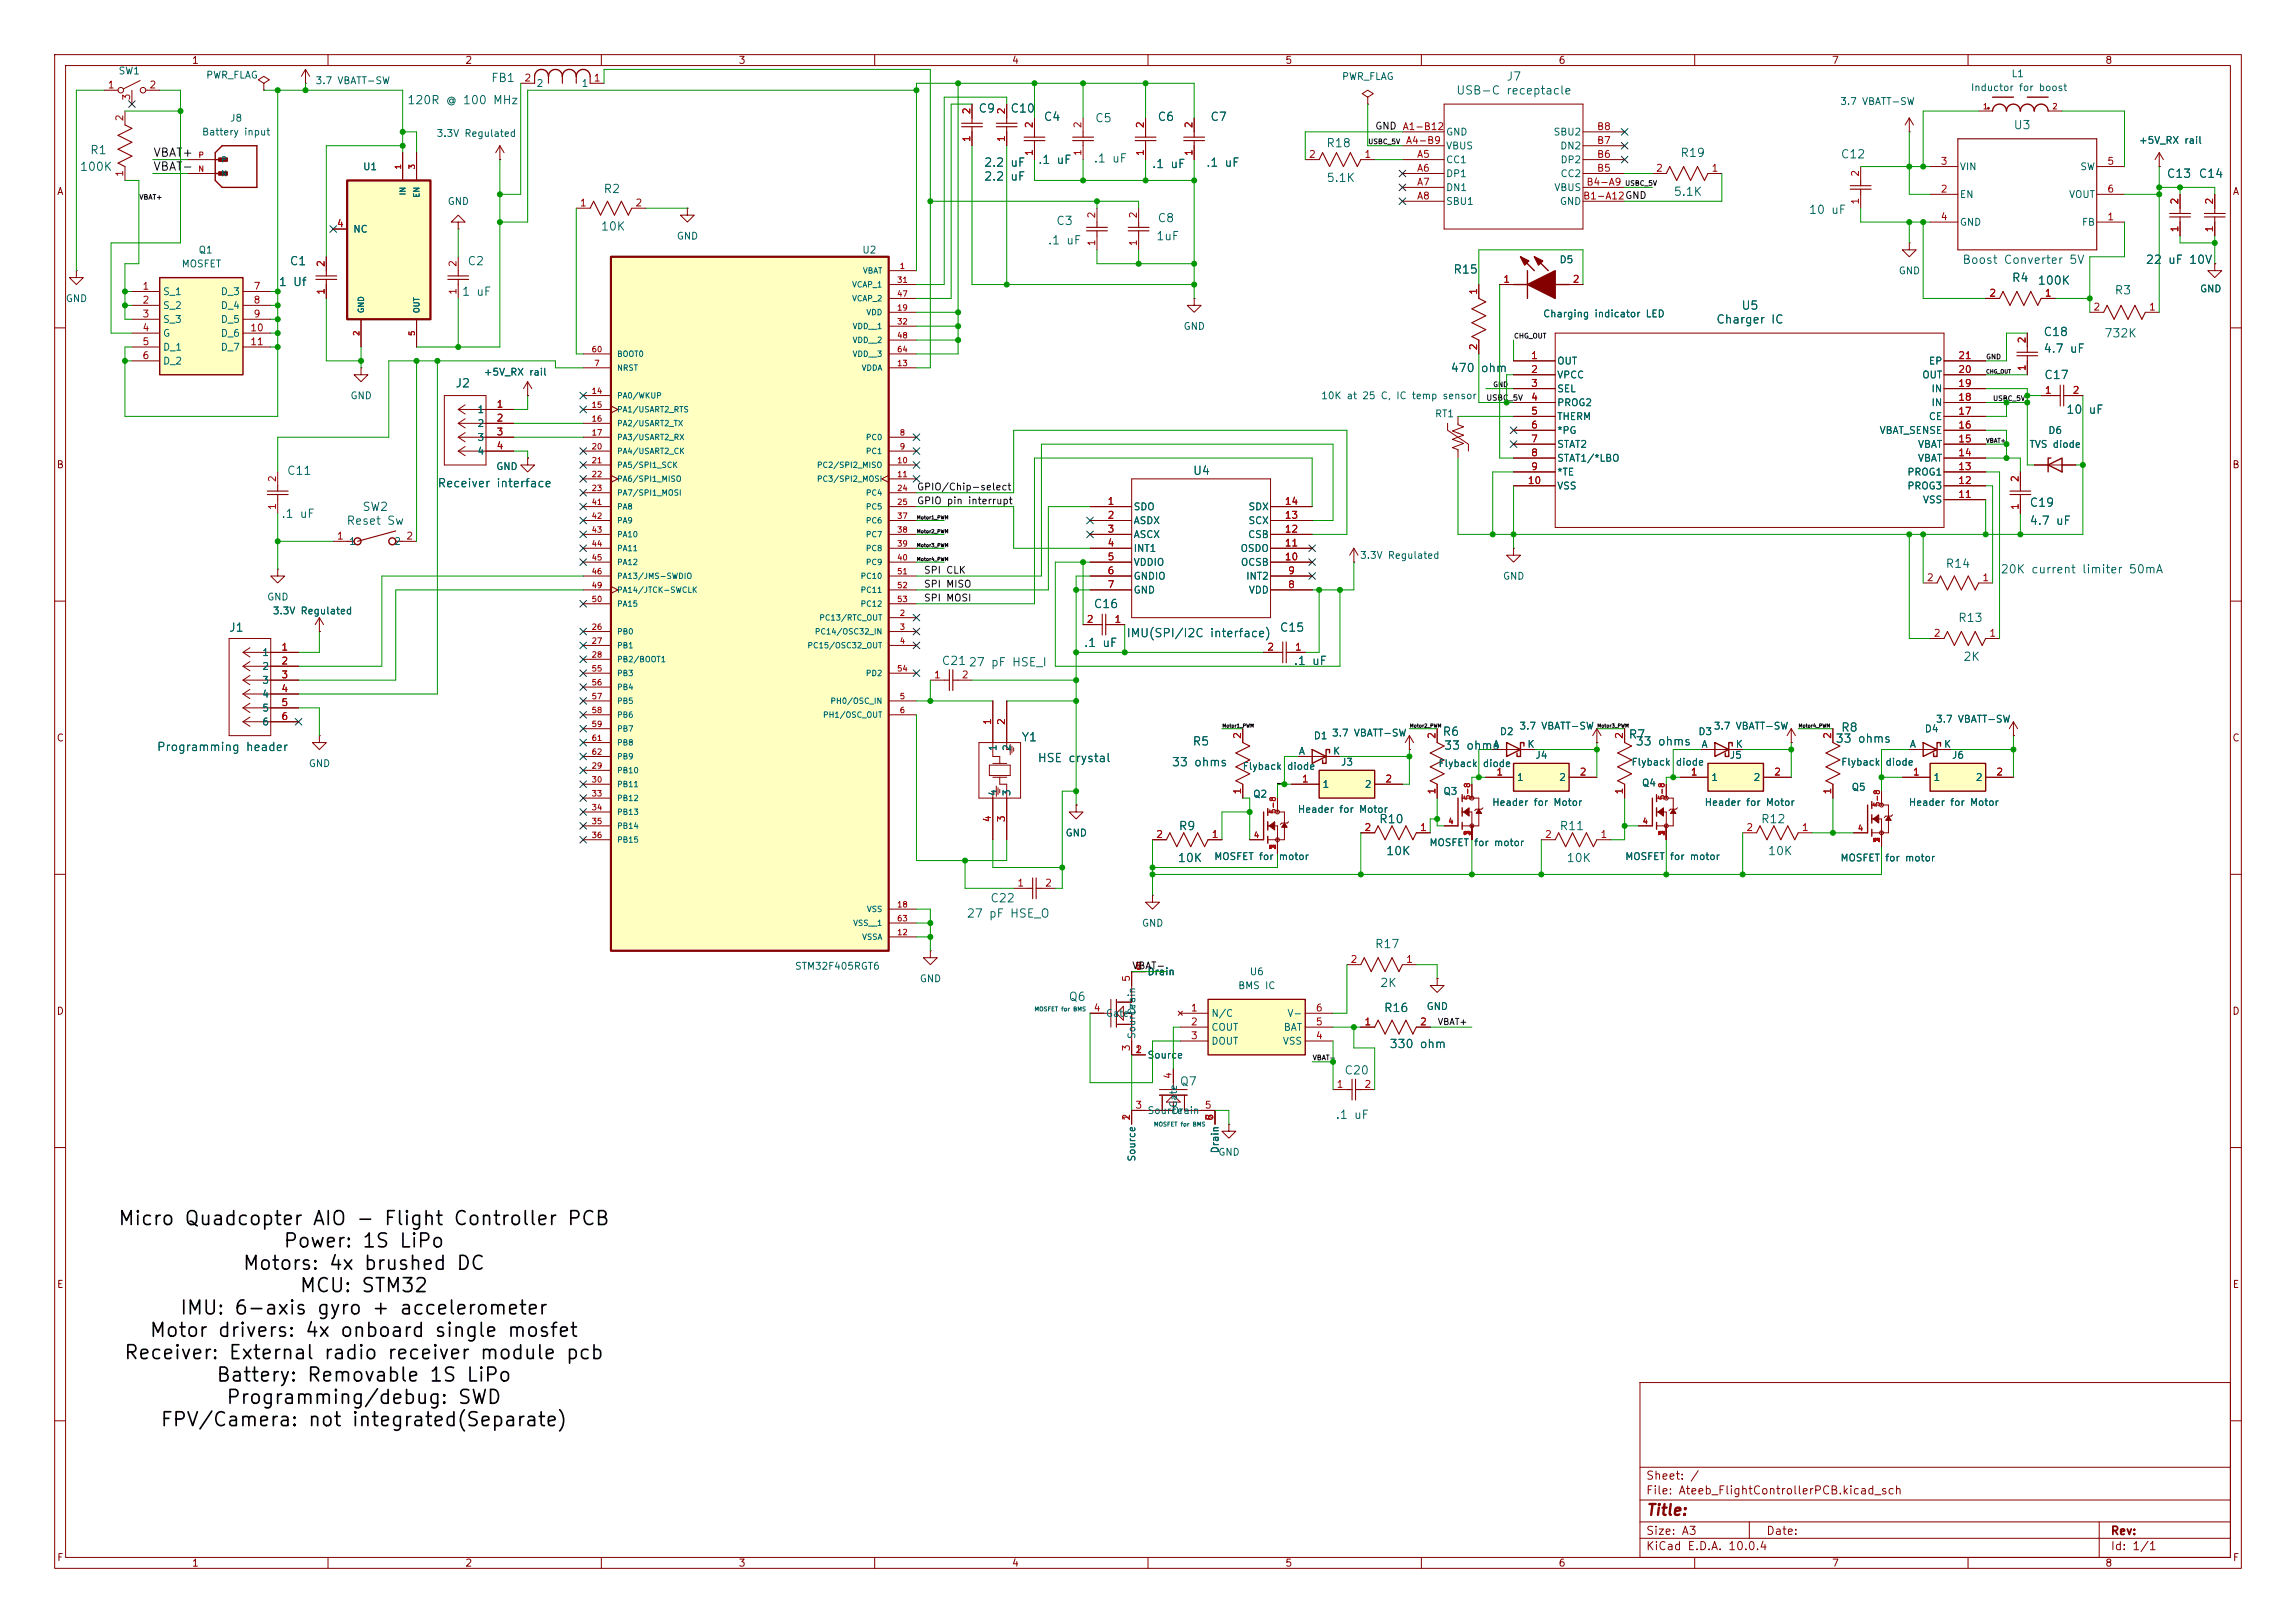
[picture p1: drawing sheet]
<svg xmlns="http://www.w3.org/2000/svg" width="420mm" height="297mm" viewBox="0 0 420 297" stroke-linecap="round" stroke-linejoin="round" font-family="sans-serif">
<defs><g id="words">
<g font-size="2.5">
<text x="21.4" y="224.8">Micro Quadcopter AIO - Flight Controller PCB</text>
<text x="44.2" y="233">Motors: 4x brushed DC</text>
<text x="51.7" y="228.9">Power: 1S LiPo</text>
<text x="54.6" y="237.1">MCU: STM32</text>
<text x="27.2" y="245.3">Motor drivers: 4x onboard single mosfet</text>
<text x="32.8" y="241.2">IMU: 6-axis gyro + accelerometer</text>
<text x="22.5" y="249.4">Receiver: External radio receiver module pcb</text>
<text x="39.4" y="253.5">Battery: Removable 1S LiPo</text>
<text x="41.2" y="257.6">Programming/debug: SWD</text>
<text x="29.2" y="261.6">FPV/Camera: not integrated(Separate)</text>
</g>
<text font-size="2" fill="#840000" x="301" y="277.8">Title:</text>
<g font-size="1.5" fill="#006464">
<text x="89.7" y="15.4">FB1</text>
<text x="266.3" y="17.7">USB-C receptacle</text>
<text x="275.5" y="15.1">J7</text>
<text x="74.4" y="19.5">120R @ 100 MHz</text>
<text x="178.9" y="21">C9</text>
<text x="184.7" y="21">C10</text>
<text x="190.8" y="22.5">C4</text>
<text x="200.2" y="22.8">C5</text>
<text x="211.6" y="22.5">C6</text>
<text x="221.3" y="22.5">C7</text>
<text x="16.4" y="28.6">R1</text>
<text x="242.5" y="27.3">R18</text>
<text x="307.3" y="29.1">R19</text>
<text x="336.6" y="29.4">C12</text>
<text x="368.2" y="24">U3</text>
<text x="14.5" y="31.6">100K</text>
<text x="110.3" y="35.7">R2</text>
<text x="179.9" y="33.4">2.2</text>
<text x="179.9" y="30.9">2.2</text>
<text x="184.7" y="33.4">uF</text>
<text x="184.7" y="30.9">uF</text>
<text x="189.8" y="30.4">.1 uF</text>
<text x="200" y="30.1">.1 uF</text>
<text x="210.6" y="31.1">.1 uF</text>
<text x="220.5" y="30.9">.1 uF</text>
<text x="242.5" y="33.7">5.1K</text>
<text x="396.2" y="32.9">C13</text>
<text x="402.1" y="32.9">C14</text>
<text x="193.1" y="41.6">C3</text>
<text x="211.6" y="41">C8</text>
<text x="306" y="36.2">5.1K</text>
<text x="330.8" y="39.5">10 uF</text>
<text x="109.8" y="42.6">10K</text>
<text x="191.6" y="45.1">.1 uF</text>
<text x="211.4" y="44.3">1uF</text>
<text x="50.9" y="52.7">1 Uf</text>
<text x="52.9" y="48.9">C1</text>
<text x="85.4" y="48.9">C2</text>
<text x="265.7" y="50.4">R15</text>
<text x="358.9" y="48.7">Boost Converter 5V</text>
<text x="367.9" y="52">R4</text>
<text x="372.6" y="52.5">100K</text>
<text x="392.4" y="48.7">22 uF 10V</text>
<text x="84.4" y="54.5">1 uF</text>
<text x="313.8" y="59.6">Charger IC</text>
<text x="318.4" y="57">U5</text>
<text x="386.7" y="54.3">R3</text>
<text x="373.7" y="61.9">C18</text>
<text x="373.7" y="64.9">4.7 uF</text>
<text x="384.8" y="62.1">732K</text>
<text x="83.2" y="71.3">J2</text>
<text x="265.2" y="68.5">470</text>
<text x="270.7" y="68.5">ohm</text>
<text x="373.8" y="69.7">C17</text>
<text x="377.9" y="76.1">10</text>
<text x="381.9" y="76.1">uF</text>
<text x="52.4" y="87.3">C11</text>
<text x="79.9" y="89.6">Receiver interface</text>
<text x="218.1" y="87.3">U4</text>
<text x="51.4" y="95.1">.1 uF</text>
<text x="66.2" y="93.9">SW2</text>
<text x="371.2" y="93.1">C19</text>
<text x="63.3" y="96.4">Reset Sw</text>
<text x="371.2" y="96.4">4.7 uF</text>
<text x="355.8" y="104.3">R14</text>
<text x="365.8" y="105.3">20K current limiter 50mA</text>
<text x="200" y="111.7">C16</text>
<text x="41.8" y="116">J1</text>
<text x="198.2" y="118.8">.1 uF</text>
<text x="206" y="117">IMU(SPI/I2C interface)</text>
<text x="234" y="116">C15</text>
<text x="358.1" y="114.2">R13</text>
<text x="172.1" y="122.1">C21</text>
<text x="177.1" y="122.3">27 pF HSE_I</text>
<text x="236.5" y="122.1">.1 uF</text>
<text x="359" y="121.3">2K</text>
<text x="28.6" y="137.8">Programming header</text>
<text x="186.8" y="136">Y1</text>
<text x="218" y="136.8">R5</text>
<text x="263.8" y="135">R6</text>
<text x="264" y="137.6">33 ohms</text>
<text x="297.8" y="135.5">R7</text>
<text x="299.1" y="136.8">33 ohms</text>
<text x="335.7" y="136.3">33 ohms</text>
<text x="336.7" y="134.3">R8</text>
<text x="189.7" y="139.8">HSE crystal</text>
<text x="214.2" y="140.6">33 ohms</text>
<text x="215.5" y="152.3">R9</text>
<text x="252.2" y="151">R10</text>
<text x="285.2" y="152.3">R11</text>
<text x="322" y="151">R12</text>
<text x="215.3" y="158.1">10K</text>
<text x="253.4" y="156.9">10K</text>
<text x="286.4" y="158.1">10K</text>
<text x="323.3" y="156.9">10K</text>
<text x="181" y="165.5">C22</text>
<text x="176.7" y="168.3">27 pF HSE_O</text>
<text x="251.4" y="173.9">R17</text>
<text x="195.4" y="183.5">Q6</text>
<text x="252.3" y="181">2K</text>
<text x="253" y="185.6">R16</text>
<text x="245.8" y="197">C20</text>
<text x="254.1" y="192.2">330 ohm</text>
<text x="215.7" y="199">Q7</text>
<text x="244.2" y="205.1">.1 uF</text>
</g>
<g font-size="1.5" fill="#0f0f0f">
<text x="27.9" y="29.1">VBAT+</text>
<text x="27.9" y="31.6">VBAT-</text>
</g>
<g font-size="1.5" fill="#840000">
<text x="301" y="273.8">File: Ateeb_FlightControllerPCB.kicad_sch</text>
<text x="301" y="271.1">Sheet: /</text>
<text x="301" y="281.2">Size: A3</text>
<text x="323" y="281.2">Date:</text>
<text x="386" y="281.2">Rev:</text>
<text x="301" y="284">KiCad E.D.A. 10.0.4</text>
<text x="386" y="284">Id: 1/1</text>
</g>
<g font-size="1.3" fill="#840000">
<text x="35" y="12">1</text>
<text x="85" y="12">2</text>
<text x="135" y="12">3</text>
<text x="185" y="12">4</text>
<text x="235" y="12">5</text>
<text x="285" y="12">6</text>
<text x="335" y="12">7</text>
<text x="385" y="12">8</text>
<text x="10.3" y="36">A</text>
<text x="408.3" y="36">A</text>
<text x="10.3" y="86">B</text>
<text x="408.2" y="86">B</text>
<text x="10.3" y="136">C</text>
<text x="408.2" y="136">C</text>
<text x="10.3" y="186">D</text>
<text x="408.2" y="186">D</text>
<text x="10.3" y="236">E</text>
<text x="408.3" y="236">E</text>
<text x="10.3" y="286">F</text>
<text x="35" y="287">1</text>
<text x="85" y="287">2</text>
<text x="135" y="287">3</text>
<text x="185" y="287">4</text>
<text x="235" y="287">5</text>
<text x="285" y="287">6</text>
<text x="335" y="287">7</text>
<text x="385" y="287">8</text>
<text x="408.3" y="286">F</text>
</g>
<g font-size="1.3" fill="#a90000">
<text x="19.6" y="16.5">1</text>
<text x="27.2" y="16.5">2</text>
<text x="95.8" y="15.2">2</text>
<text x="108.5" y="15.2">1</text>
<text x="22.8" y="22.3" transform="rotate(-90 22.8 22.3)">2</text>
<text x="24.1" y="18.5" transform="rotate(-90 24.1 18.5)">3</text>
<text x="177.8" y="21" transform="rotate(-90 177.8 21)">2</text>
<text x="184.1" y="21" transform="rotate(-90 184.1 21)">2</text>
<text x="189.2" y="23.6" transform="rotate(-90 189.2 23.6)">2</text>
<text x="198.1" y="23.6" transform="rotate(-90 198.1 23.6)">2</text>
<text x="209.5" y="23.6" transform="rotate(-90 209.5 23.6)">2</text>
<text x="218.4" y="23.6" transform="rotate(-90 218.4 23.6)">2</text>
<text x="177.8" y="26.1" transform="rotate(-90 177.8 26.1)">1</text>
<text x="184.1" y="26.1" transform="rotate(-90 184.1 26.1)">1</text>
<text x="189.2" y="28.6" transform="rotate(-90 189.2 28.6)">1</text>
<text x="198.1" y="28.6" transform="rotate(-90 198.1 28.6)">1</text>
<text x="209.5" y="28.6" transform="rotate(-90 209.5 28.6)">1</text>
<text x="218.4" y="28.6" transform="rotate(-90 218.4 28.6)">1</text>
<text x="239.3" y="29.2">2</text>
<text x="249.5" y="29.2">1</text>
<text x="256.5" y="24.1">A1-B12</text>
<text x="257.1" y="26.6">A4-B9</text>
<text x="259.1" y="29.2">A5</text>
<text x="292" y="29.2">B6</text>
<text x="292" y="26.6">B7</text>
<text x="292" y="24.1">B8</text>
<text x="22.8" y="32.5" transform="rotate(-90 22.8 32.5)">1</text>
<text x="259.1" y="31.7">A6</text>
<text x="259.1" y="34.3">A7</text>
<text x="290.1" y="34.3">B4-A9</text>
<text x="292" y="31.7">B5</text>
<text x="302.8" y="31.7">2</text>
<text x="313" y="31.7">1</text>
<text x="340.3" y="32.5" transform="rotate(-90 340.3 32.5)">2</text>
<text x="354.9" y="35.5">2</text>
<text x="354.9" y="30.5">3</text>
<text x="385.4" y="30.5">5</text>
<text x="385.4" y="35.5">6</text>
<text x="61.5" y="41.9">4</text>
<text x="106" y="38.1">1</text>
<text x="116.1" y="38.1">2</text>
<text x="200.6" y="40.1" transform="rotate(-90 200.6 40.1)">2</text>
<text x="208.3" y="40.1" transform="rotate(-90 208.3 40.1)">2</text>
<text x="259.1" y="36.8">A8</text>
<text x="289.5" y="36.8">B1-A12GND</text>
<text x="340.3" y="37.5" transform="rotate(-90 340.3 37.5)">1</text>
<text x="354.9" y="40.6">4</text>
<text x="385.4" y="40.6">1</text>
<text x="398.8" y="37.5" transform="rotate(-90 398.8 37.5)">2</text>
<text x="405.1" y="37.5" transform="rotate(-90 405.1 37.5)">2</text>
<text x="200.6" y="45.2" transform="rotate(-90 200.6 45.2)">1</text>
<text x="208.3" y="45.2" transform="rotate(-90 208.3 45.2)">1</text>
<text x="398.8" y="42.6" transform="rotate(-90 398.8 42.6)">1</text>
<text x="405.1" y="42.6" transform="rotate(-90 405.1 42.6)">1</text>
<text x="26" y="53.3">1</text>
<text x="46.3" y="53.3">7</text>
<text x="59.7" y="49" transform="rotate(-90 59.7 49)">2</text>
<text x="83.8" y="49" transform="rotate(-90 83.8 49)">2</text>
<text x="274.9" y="52">1</text>
<text x="287.6" y="52">2</text>
<text x="26" y="55.9">2</text>
<text x="26" y="58.4">3</text>
<text x="46.3" y="55.9">8</text>
<text x="46.3" y="58.4">9</text>
<text x="59.7" y="54" transform="rotate(-90 59.7 54)">1</text>
<text x="83.8" y="54" transform="rotate(-90 83.8 54)">1</text>
<text x="270.5" y="54" transform="rotate(-90 270.5 54)">1</text>
<text x="363.8" y="54.6">2</text>
<text x="373.9" y="54.6">1</text>
<text x="382.8" y="57.1">2</text>
<text x="393" y="57.1">1</text>
<text x="26" y="60.9">4</text>
<text x="26" y="63.5">5</text>
<text x="45.7" y="60.9">10</text>
<text x="45.7" y="63.5">11</text>
<text x="270.5" y="64.2" transform="rotate(-90 270.5 64.2)">2</text>
<text x="370.8" y="62.9" transform="rotate(-90 370.8 62.9)">2</text>
<text x="26" y="66">6</text>
<text x="280" y="66">1</text>
<text x="280" y="68.6">2</text>
<text x="280" y="71.1">3</text>
<text x="358.1" y="71.1">19</text>
<text x="358.1" y="68.6">20</text>
<text x="358.1" y="66">21</text>
<text x="370.8" y="68" transform="rotate(-90 370.8 68)">1</text>
<text x="90.7" y="74.9">1</text>
<text x="90.7" y="77.4">2</text>
<text x="280" y="73.6">4</text>
<text x="280" y="76.2">5</text>
<text x="358.1" y="76.2">17</text>
<text x="358.1" y="73.6">18</text>
<text x="373.9" y="72.4">1</text>
<text x="379" y="72.4">2</text>
<text x="90.7" y="80">3</text>
<text x="90.7" y="82.5">4</text>
<text x="280" y="78.7">6</text>
<text x="280" y="81.3">7</text>
<text x="280" y="83.8">8</text>
<text x="358.1" y="83.8">14</text>
<text x="358.1" y="81.3">15</text>
<text x="358.1" y="78.7">16</text>
<text x="50.8" y="88.3" transform="rotate(-90 50.8 88.3)">2</text>
<text x="279.4" y="88.9">10</text>
<text x="280" y="86.3">9</text>
<text x="358.1" y="88.9">12</text>
<text x="358.1" y="86.3">13</text>
<text x="369.5" y="88.3" transform="rotate(-90 369.5 88.3)">2</text>
<text x="50.8" y="93.4" transform="rotate(-90 50.8 93.4)">1</text>
<text x="202.5" y="92.7">1</text>
<text x="202.5" y="95.2">2</text>
<text x="234.9" y="95.2">13</text>
<text x="234.9" y="92.7">14</text>
<text x="358.1" y="91.4">11</text>
<text x="369.5" y="93.4" transform="rotate(-90 369.5 93.4)">1</text>
<text x="61.5" y="99">1</text>
<text x="74.2" y="99">2</text>
<text x="202.5" y="97.8">3</text>
<text x="202.5" y="100.3">4</text>
<text x="234.9" y="100.3">11</text>
<text x="234.9" y="97.8">12</text>
<text x="202.5" y="102.8">5</text>
<text x="202.5" y="105.4">6</text>
<text x="202.5" y="107.9">7</text>
<text x="234.9" y="102.8">10</text>
<text x="235.5" y="107.9">8</text>
<text x="235.5" y="105.4">9</text>
<text x="352.4" y="106.7">2</text>
<text x="362.5" y="106.7">1</text>
<text x="51.4" y="119.4">1</text>
<text x="198.7" y="114.3">2</text>
<text x="203.8" y="114.3">1</text>
<text x="231.7" y="119.4">2</text>
<text x="236.8" y="119.4">1</text>
<text x="353.6" y="116.8">2</text>
<text x="363.8" y="116.8">1</text>
<text x="51.4" y="121.9">2</text>
<text x="51.4" y="124.4">3</text>
<text x="170.7" y="124.4">1</text>
<text x="175.8" y="124.4">2</text>
<text x="51.4" y="127">4</text>
<text x="51.4" y="129.5">5</text>
<text x="51.4" y="132.1">6</text>
<text x="181.6" y="132.8" transform="rotate(-90 181.6 132.8)">1</text>
<text x="184.1" y="132.8" transform="rotate(-90 184.1 132.8)">2</text>
<text x="227.3" y="135.3" transform="rotate(-90 227.3 135.3)">2</text>
<text x="262.9" y="135.3" transform="rotate(-90 262.9 135.3)">2</text>
<text x="297.2" y="135.3" transform="rotate(-90 297.2 135.3)">2</text>
<text x="335.3" y="135.3" transform="rotate(-90 335.3 135.3)">2</text>
<text x="238.1" y="143.5">1</text>
<text x="253.3" y="143.5">2</text>
<text x="273.6" y="142.2">1</text>
<text x="288.9" y="142.2">2</text>
<text x="309.2" y="142.2">1</text>
<text x="324.4" y="142.2">2</text>
<text x="349.8" y="142.2">1</text>
<text x="365.1" y="142.2">2</text>
<text x="227.3" y="145.5" transform="rotate(-90 227.3 145.5)">1</text>
<text x="262.9" y="145.5" transform="rotate(-90 262.9 145.5)">1</text>
<text x="297.2" y="145.5" transform="rotate(-90 297.2 145.5)">1</text>
<text x="335.3" y="145.5" transform="rotate(-90 335.3 145.5)">1</text>
<text x="181.6" y="150.6" transform="rotate(-90 181.6 150.6)">4</text>
<text x="184.1" y="150.6" transform="rotate(-90 184.1 150.6)">3</text>
<text x="211.4" y="153.6">2</text>
<text x="221.5" y="153.6">1</text>
<text x="249.5" y="152.4">2</text>
<text x="259.6" y="152.4">1</text>
<text x="282.5" y="153.6">2</text>
<text x="292.7" y="153.6">1</text>
<text x="319.3" y="152.4">2</text>
<text x="329.5" y="152.4">1</text>
<text x="186" y="162.5">1</text>
<text x="191.1" y="162.5">2</text>
<text x="207" y="179.8" transform="rotate(-90 207 179.8)">5</text>
<text x="207.6" y="177.8">6</text>
<text x="207.6" y="177.8">7</text>
<text x="207.6" y="177.8">8</text>
<text x="246.9" y="176.5">2</text>
<text x="257.1" y="176.5">1</text>
<text x="200" y="185.4">4</text>
<text x="217.7" y="185.4">1</text>
<text x="240.6" y="185.4">6</text>
<text x="217.7" y="187.9">2</text>
<text x="217.7" y="190.5">3</text>
<text x="240.6" y="190.5">4</text>
<text x="240.6" y="187.9">5</text>
<text x="249.5" y="187.9">1</text>
<text x="259.6" y="187.9">2</text>
<text x="207" y="192.5" transform="rotate(-90 207 192.5)">3</text>
<text x="207.6" y="193">1</text>
<text x="207.6" y="193">2</text>
<text x="214.6" y="197.6" transform="rotate(-90 214.6 197.6)">4</text>
<text x="207.6" y="203.2">3</text>
<text x="220.3" y="203.2">5</text>
<text x="244.4" y="199.4">1</text>
<text x="249.5" y="199.4">2</text>
<text x="207" y="205.2" transform="rotate(-90 207 205.2)">1</text>
<text x="207" y="205.2" transform="rotate(-90 207 205.2)">2</text>
<text x="222.2" y="205.2" transform="rotate(-90 222.2 205.2)">6</text>
<text x="222.2" y="205.2" transform="rotate(-90 222.2 205.2)">7</text>
<text x="222.2" y="205.2" transform="rotate(-90 222.2 205.2)">8</text>
</g>
<g font-size="1.3" fill="#006464">
<text x="21.6" y="13.9">SW1</text>
<text x="37.6" y="14.7">PWR_FLAG</text>
<text x="57.6" y="15.7">3.7 VBATT-SW</text>
<text x="98" y="16.2">2</text>
<text x="106.3" y="16.2">1</text>
<text x="245.4" y="14.9">PWR_FLAG</text>
<text x="360.4" y="17">Inductor for boost</text>
<text x="367.8" y="14.4">L1</text>
<text x="42" y="22.6">J8</text>
<text x="336.5" y="19.5">3.7 VBATT-SW</text>
<text x="36.8" y="25.1">Battery input</text>
<text x="79.8" y="25.4">3.3V Regulated</text>
<text x="264.4" y="25.1">GND</text>
<text x="264.4" y="27.6">VBUS</text>
<text x="284.1" y="25.1">SBU2</text>
<text x="285.3" y="27.6">DN2</text>
<text x="391.2" y="26.6">+5V_RX rail</text>
<text x="66.3" y="31.5">U1</text>
<text x="264.4" y="30.2">CC1</text>
<text x="264.4" y="32.7">DP1</text>
<text x="264.4" y="35.3">DN1</text>
<text x="284.2" y="35.3">VBUS</text>
<text x="285.4" y="32.7">CC2</text>
<text x="285.4" y="30.2">DP2</text>
<text x="358.4" y="31.5">VIN</text>
<text x="380.4" y="31.5">SW</text>
<text x="81.8" y="37.8">GND</text>
<text x="264.4" y="37.8">SBU1</text>
<text x="285.2" y="37.8">GND</text>
<text x="358.4" y="36.5">EN</text>
<text x="358.4" y="41.6">GND</text>
<text x="378.4" y="36.5">VOUT</text>
<text x="380.7" y="41.6">FB</text>
<text x="36.2" y="46.7">Q1</text>
<text x="64.5" y="42.9">NC</text>
<text x="123.7" y="44.2">GND</text>
<text x="157.6" y="46.7">U2</text>
<text x="33.1" y="49.2">MOSFET</text>
<text x="285.2" y="48.5">D5</text>
<text x="347.2" y="50.5">GND</text>
<text x="402.3" y="53.8">GND</text>
<text x="11.9" y="55.6">GND</text>
<text x="29.7" y="54.3">S_1</text>
<text x="29.7" y="56.9">S_2</text>
<text x="29.7" y="59.4">S_3</text>
<text x="40.3" y="54.3">D_3</text>
<text x="40.3" y="56.9">D_4</text>
<text x="40.3" y="59.4">D_5</text>
<text x="282.2" y="58.4">Charging indicator LED</text>
<text x="29.7" y="61.9">G</text>
<text x="29.7" y="64.5">D_1</text>
<text x="40.3" y="61.9">D_6</text>
<text x="40.3" y="64.5">D_7</text>
<text x="216.4" y="60.7">GND</text>
<text x="29.7" y="67">D_2</text>
<text x="88.4" y="69">+5V_RX rail</text>
<text x="284.7" y="67">OUT</text>
<text x="284.7" y="69.6">VPCC</text>
<text x="351.5" y="69.6">OUT</text>
<text x="352.7" y="67">EP</text>
<text x="64" y="73.4">GND</text>
<text x="87.2" y="75.9">1</text>
<text x="241.6" y="73.4">10K at 25 C, IC temp sensor</text>
<text x="262.4" y="76.7">RT1</text>
<text x="284.7" y="72.1">SEL</text>
<text x="284.7" y="74.6">PROG2</text>
<text x="284.7" y="77.2">THERM</text>
<text x="352.7" y="77.2">CE</text>
<text x="353.2" y="74.6">IN</text>
<text x="353.2" y="72.1">IN</text>
<text x="87.2" y="78.4">2</text>
<text x="87.2" y="81">3</text>
<text x="87.2" y="83.5">4</text>
<text x="284.7" y="79.7">*PG</text>
<text x="284.7" y="82.3">STAT2</text>
<text x="343.7" y="79.7">VBAT_SENSE</text>
<text x="350.7" y="82.3">VBAT</text>
<text x="371.1" y="82.3">TVS diode</text>
<text x="374.6" y="79.7">D6</text>
<text x="90.7" y="86.3">GND</text>
<text x="284.7" y="84.8">STAT1/*LBO</text>
<text x="284.7" y="87.3">*TE</text>
<text x="284.7" y="89.9">VSS</text>
<text x="348.8" y="89.9">PROG3</text>
<text x="348.8" y="87.3">PROG1</text>
<text x="350.7" y="84.8">VBAT</text>
<text x="207.3" y="93.7">SDO</text>
<text x="228.3" y="93.7">SDX</text>
<text x="351.6" y="92.4">VSS</text>
<text x="63.8" y="100">1</text>
<text x="72" y="100">2</text>
<text x="207.3" y="96.2">ASDX</text>
<text x="207.3" y="98.8">ASCX</text>
<text x="207.3" y="101.3">INT1</text>
<text x="226.8" y="101.3">OSDO</text>
<text x="228.2" y="98.8">CSB</text>
<text x="228.3" y="96.2">SCX</text>
<text x="207.3" y="103.8">VDDIO</text>
<text x="207.3" y="106.4">GNDIO</text>
<text x="226.9" y="103.8">OCSB</text>
<text x="227.8" y="106.4">INT2</text>
<text x="248.7" y="102.6">3.3V Regulated</text>
<text x="274.8" y="106.4">GND</text>
<text x="48.8" y="110.2">GND</text>
<text x="49.8" y="112.7">3.3V Regulated</text>
<text x="207.3" y="108.9">GND</text>
<text x="228.3" y="108.9">VDD</text>
<text x="47.9" y="120.4">1</text>
<text x="47.9" y="122.9">2</text>
<text x="47.9" y="125.4">3</text>
<text x="47.9" y="128">4</text>
<text x="47.9" y="130.5">5</text>
<text x="47.9" y="133.1">6</text>
<text x="182.6" y="137.6" transform="rotate(-90 182.6 137.6)">1</text>
<text x="185.1" y="137.6" transform="rotate(-90 185.1 137.6)">2</text>
<text x="240.2" y="135.6">D1</text>
<text x="243.5" y="135.1">3.7 VBATT-SW</text>
<text x="273" y="137.1">A</text>
<text x="274.2" y="134.8">D2</text>
<text x="277.8" y="133.8">3.7 VBATT-SW</text>
<text x="279.3" y="137.1">K</text>
<text x="310.6" y="134.8">D3</text>
<text x="311.1" y="137.1">A</text>
<text x="313.4" y="133.8">3.7 VBATT-SW</text>
<text x="317.4" y="137.1">K</text>
<text x="349.2" y="137.1">A</text>
<text x="352" y="134.3">D4</text>
<text x="354" y="132.5">3.7 VBATT-SW</text>
<text x="355.5" y="137.1">K</text>
<text x="56.4" y="140.7">GND</text>
<text x="227.2" y="141.2">Flyback</text>
<text x="235.3" y="141.2">diode</text>
<text x="237.5" y="138.4">A</text>
<text x="243.7" y="138.4">K</text>
<text x="245.2" y="140.4">J3</text>
<text x="263" y="140.7">Flyback</text>
<text x="271.1" y="140.7">diode</text>
<text x="277.4" y="143.2">1</text>
<text x="280.7" y="139.1">J4</text>
<text x="285.1" y="143.2">2</text>
<text x="298.3" y="140.4">Flyback</text>
<text x="306.4" y="140.4">diode</text>
<text x="312.9" y="143.2">1</text>
<text x="316.3" y="139.1">J5</text>
<text x="320.7" y="143.2">2</text>
<text x="336.7" y="140.4">Flyback</text>
<text x="344.8" y="140.4">diode</text>
<text x="353.6" y="143.2">1</text>
<text x="356.9" y="139.1">J6</text>
<text x="361.3" y="143.2">2</text>
<text x="182.6" y="145.8" transform="rotate(-90 182.6 145.8)">4</text>
<text x="185.1" y="145.8" transform="rotate(-90 185.1 145.8)">3</text>
<text x="229.1" y="146.3">Q2</text>
<text x="237.3" y="149.1">Header for Motor</text>
<text x="241.8" y="144.5">1</text>
<text x="249.5" y="144.5">2</text>
<text x="263.9" y="145.8">Q3</text>
<text x="272.9" y="147.8">Header for Motor</text>
<text x="300.2" y="144.2">Q4</text>
<text x="311.7" y="147.8">Header for Motor</text>
<text x="338.6" y="145">Q5</text>
<text x="349.1" y="147.8">Header for Motor</text>
<text x="194.8" y="153.4">GND</text>
<text x="261.4" y="155.1">MOSFET</text>
<text x="269.5" y="155.1">for motor</text>
<text x="222" y="157.7">MOSFET for</text>
<text x="233.8" y="157.7">motor</text>
<text x="297.2" y="157.7">MOSFET</text>
<text x="305.4" y="157.7">for motor</text>
<text x="336.6" y="157.9">MOSFET</text>
<text x="344.7" y="157.9">for motor</text>
<text x="208.8" y="169.9">GND</text>
<text x="145.3" y="177.8">STM32F405RGT6</text>
<text x="209.8" y="178.8">Drain</text>
<text x="228.5" y="178.8">U6</text>
<text x="168.1" y="180">GND</text>
<text x="208" y="185.8" transform="rotate(-90 208 185.8)">Drain</text>
<text x="226.4" y="181.3">BMS IC</text>
<text x="260.9" y="185.1">GND</text>
<text x="202.2" y="186.4">Gate</text>
<text x="208" y="190.2" transform="rotate(-90 208 190.2)">Source</text>
<text x="221.5" y="186.4">N/C</text>
<text x="221.5" y="188.9">COUT</text>
<text x="221.5" y="191.5">DOUT</text>
<text x="234.5" y="191.5">VSS</text>
<text x="234.7" y="188.9">BAT</text>
<text x="235.4" y="186.4">V-</text>
<text x="209.8" y="194">Source</text>
<text x="215.6" y="202.8" transform="rotate(-90 215.6 202.8)">Gate</text>
<text x="209.8" y="204.2">Source</text>
<text x="214.3" y="204.2">Drain</text>
<text x="208" y="212.7" transform="rotate(-90 208 212.7)">Source</text>
<text x="222.8" y="211.8">GND</text>
<text x="223.2" y="211.2" transform="rotate(-90 223.2 211.2)">Drain</text>
</g>
<g font-size="1.3" fill="#0f0f0f">
<text x="251.5" y="24">GND</text>
<text x="167.6" y="92.6">GPIO pin interrupt</text>
<text x="167.6" y="90">GPIO/Chip-select</text>
<text x="168.9" y="107.8">SPI MISO</text>
<text x="168.9" y="105.3">SPI CLK</text>
<text x="168.9" y="110.4">SPI MOSI</text>
<text x="207" y="177.7">VBAT-</text>
</g>
<text font-size="1.1" fill="#0f0f0f" x="262.9" y="187.9">VBAT+</text>
<g font-size="1" fill="#a90000">
<text x="362.6" y="20.2">1</text>
<text x="375.3" y="20.2">2</text>
<text x="36.2" y="29.1">P</text>
<text x="36.2" y="31.7">N</text>
<text x="73.6" y="31.1" transform="rotate(-90 73.6 31.1)">1</text>
<text x="76.1" y="31.1" transform="rotate(-90 76.1 31.1)">3</text>
<text x="164" y="52">31</text>
<text x="164.5" y="49.5">1</text>
<text x="164" y="57.1">19</text>
<text x="164" y="59.6">32</text>
<text x="164" y="54.5">47</text>
<text x="66" y="61.6" transform="rotate(-90 66 61.6)">2</text>
<text x="76.1" y="61.6" transform="rotate(-90 76.1 61.6)">5</text>
<text x="108.1" y="64.7">60</text>
<text x="164" y="62.2">48</text>
<text x="164" y="64.7">64</text>
<text x="108.6" y="67.2">7</text>
<text x="164" y="67.2">13</text>
<text x="108.1" y="72.3">14</text>
<text x="108.1" y="74.9">15</text>
<text x="108.1" y="77.4">16</text>
<text x="108.1" y="79.9">17</text>
<text x="108.1" y="82.5">20</text>
<text x="164.5" y="79.9">8</text>
<text x="164.5" y="82.5">9</text>
<text x="108.1" y="85">21</text>
<text x="108.1" y="87.6">22</text>
<text x="164" y="85">10</text>
<text x="164" y="87.6">11</text>
<text x="108.1" y="90.1">23</text>
<text x="108.1" y="92.6">41</text>
<text x="108.1" y="95.2">42</text>
<text x="164" y="90.1">24</text>
<text x="164" y="92.6">25</text>
<text x="164" y="95.2">37</text>
<text x="108.1" y="97.7">43</text>
<text x="108.1" y="100.3">44</text>
<text x="164" y="97.7">38</text>
<text x="164" y="100.3">39</text>
<text x="108.1" y="102.8">45</text>
<text x="108.1" y="105.3">46</text>
<text x="108.1" y="107.9">49</text>
<text x="164" y="102.8">40</text>
<text x="164" y="105.3">51</text>
<text x="164" y="107.9">52</text>
<text x="108.1" y="110.4">50</text>
<text x="164" y="110.4">53</text>
<text x="164.5" y="113">2</text>
<text x="108.1" y="115.5">26</text>
<text x="108.1" y="118">27</text>
<text x="164.5" y="115.5">3</text>
<text x="164.5" y="118">4</text>
<text x="108.1" y="120.6">28</text>
<text x="108.1" y="123.1">55</text>
<text x="108.1" y="125.7">56</text>
<text x="164" y="123.1">54</text>
<text x="108.1" y="128.2">57</text>
<text x="108.1" y="130.7">58</text>
<text x="164.5" y="128.2">5</text>
<text x="164.5" y="130.7">6</text>
<text x="108.1" y="133.3">59</text>
<text x="108.1" y="135.8">61</text>
<text x="108.1" y="140.9">29</text>
<text x="108.1" y="143.4">30</text>
<text x="108.1" y="138.4">62</text>
<text x="108.1" y="146">33</text>
<text x="108.1" y="148.5">34</text>
<text x="233.6" y="149" transform="rotate(-90 233.6 149)">5-8</text>
<text x="269.2" y="146.5" transform="rotate(-90 269.2 146.5)">5-8</text>
<text x="304.7" y="146.5" transform="rotate(-90 304.7 146.5)">5-8</text>
<text x="344.1" y="147.8" transform="rotate(-90 344.1 147.8)">5-8</text>
<text x="108.1" y="151.1">35</text>
<text x="108.1" y="153.6">36</text>
<text x="229.3" y="153.6">4</text>
<text x="233.6" y="155.6" transform="rotate(-90 233.6 155.6)">1</text>
<text x="233.6" y="155.6" transform="rotate(-90 233.6 155.6)">2</text>
<text x="233.6" y="155.6" transform="rotate(-90 233.6 155.6)">3</text>
<text x="264.8" y="151.1">4</text>
<text x="269.2" y="153" transform="rotate(-90 269.2 153)">1</text>
<text x="269.2" y="153" transform="rotate(-90 269.2 153)">2</text>
<text x="269.2" y="153" transform="rotate(-90 269.2 153)">3</text>
<text x="300.4" y="151.1">4</text>
<text x="304.7" y="153" transform="rotate(-90 304.7 153)">1</text>
<text x="304.7" y="153" transform="rotate(-90 304.7 153)">2</text>
<text x="304.7" y="153" transform="rotate(-90 304.7 153)">3</text>
<text x="339.7" y="152.3">4</text>
<text x="344.1" y="154.3" transform="rotate(-90 344.1 154.3)">1</text>
<text x="344.1" y="154.3" transform="rotate(-90 344.1 154.3)">2</text>
<text x="344.1" y="154.3" transform="rotate(-90 344.1 154.3)">3</text>
<text x="164" y="166.3">18</text>
<text x="164" y="171.4">12</text>
<text x="164" y="168.8">63</text>
</g>
<g font-size="1" fill="#006464">
<text x="40.4" y="30">P</text>
<text x="40.4" y="32.5">N</text>
<text x="74.4" y="35.8" transform="rotate(-90 74.4 35.8)">IN</text>
<text x="77" y="36.3" transform="rotate(-90 77 36.3)">EN</text>
<text x="155.8" y="52.8">VCAP_1</text>
<text x="157.8" y="50.3">VBAT</text>
<text x="66.8" y="57.4" transform="rotate(-90 66.8 57.4)">GND</text>
<text x="77" y="57.4" transform="rotate(-90 77 57.4)">OUT</text>
<text x="155.8" y="55.4">VCAP_2</text>
<text x="158.4" y="57.9">VDD</text>
<text x="112.8" y="65.5">BOOT0</text>
<text x="155.9" y="60.5">VDD__1</text>
<text x="155.9" y="63">VDD__2</text>
<text x="155.9" y="65.5">VDD__3</text>
<text x="112.8" y="68.1">NRST</text>
<text x="157.5" y="68.1">VDDA</text>
<text x="112.8" y="73.2">PA0/WKUP</text>
<text x="112.8" y="75.7">PA1/USART2_RTS</text>
<text x="112.8" y="78.2">PA2/USART2_TX</text>
<text x="112.8" y="80.8">PA3/USART2_RX</text>
<text x="112.8" y="83.3">PA4/USART2_CK</text>
<text x="158.3" y="80.8">PC0</text>
<text x="158.3" y="83.3">PC1</text>
<text x="112.8" y="85.9">PA5/SPI1_SCK</text>
<text x="112.8" y="88.4">PA6/SPI1_MISO</text>
<text x="149.3" y="85.9">PC2/SPI2_MISO</text>
<text x="149.3" y="88.4">PC3/SPI2_MOSI</text>
<text x="112.8" y="90.9">PA7/SPI1_MOSI</text>
<text x="112.8" y="93.5">PA8</text>
<text x="158.3" y="90.9">PC4</text>
<text x="158.3" y="93.5">PC5</text>
<text x="112.8" y="96">PA9</text>
<text x="112.8" y="98.6">PA10</text>
<text x="112.8" y="101.1">PA11</text>
<text x="158.3" y="96">PC6</text>
<text x="158.3" y="98.6">PC7</text>
<text x="158.3" y="101.1">PC8</text>
<text x="112.8" y="103.6">PA12</text>
<text x="112.8" y="106.2">PA13/JMS-SWDIO</text>
<text x="157.3" y="106.2">PC10</text>
<text x="158.3" y="103.6">PC9</text>
<text x="112.8" y="108.7">PA14/JTCK-SWCLK</text>
<text x="112.8" y="111.3">PA15</text>
<text x="149.8" y="113.8">PC13/RTC_OUT</text>
<text x="157.3" y="108.7">PC11</text>
<text x="157.3" y="111.3">PC12</text>
<text x="112.8" y="116.3">PB0</text>
<text x="112.8" y="118.9">PB1</text>
<text x="147.6" y="118.9">PC15/OSC32_OUT</text>
<text x="149" y="116.3">PC14/OSC32_IN</text>
<text x="112.8" y="121.4">PB2/BOOT1</text>
<text x="112.8" y="124">PB3</text>
<text x="158.3" y="124">PD2</text>
<text x="112.8" y="126.5">PB4</text>
<text x="112.8" y="129">PB5</text>
<text x="112.8" y="131.6">PB6</text>
<text x="150.5" y="131.6">PH1/OSC_OUT</text>
<text x="151.8" y="129">PH0/OSC_IN</text>
<text x="112.8" y="134.1">PB7</text>
<text x="112.8" y="136.7">PB8</text>
<text x="112.8" y="141.7">PB10</text>
<text x="112.8" y="139.2">PB9</text>
<text x="112.8" y="144.3">PB11</text>
<text x="112.8" y="146.8">PB12</text>
<text x="112.8" y="149.4">PB13</text>
<text x="112.8" y="151.9">PB14</text>
<text x="112.8" y="154.4">PB15</text>
<text x="158.5" y="167.1">VSS</text>
<text x="156" y="169.7">VSS__1</text>
<text x="157.6" y="172.2">VSSA</text>
</g>
<text font-size="1" fill="#0f0f0f" x="271.8" y="73.6">USBC_5V</text>
<g font-size=".9" fill="#0f0f0f">
<text x="250.2" y="26.6">USBC_5V</text>
<text x="297.2" y="34.2">USBC_5V</text>
<text x="25.4" y="36.7">VBAT+</text>
<text x="276.9" y="62.1">CHG_OUT</text>
<text x="363.2" y="66">GND</text>
<text x="273" y="71">GND</text>
<text x="364.5" y="73.6">USBC_5V</text>
<text x="240" y="194.2">VBAT-</text>
</g>
<text font-size=".8" fill="#0f0f0f" x="363.2" y="81.2">VBAT+</text>
<g font-size=".8" fill="#006464">
<text x="189.1" y="185.2">MOSFET for BMS</text>
<text x="211" y="206.3">MOSFET for BMS</text>
</g>
<text font-size=".7" fill="#0f0f0f" x="363.2" y="68.5">CHG_OUT</text>
<g font-size=".6" fill="#0f0f0f">
<text x="167.6" y="95.2">Motor1_PWM</text>
<text x="167.6" y="97.7">Motor2_PWM</text>
<text x="167.6" y="100.3">Motor3_PWM</text>
<text x="167.6" y="102.8">Motor4_PWM</text>
<text x="223.5" y="133.3">Motor1_PWM</text>
<text x="257.8" y="133.3">Motor2_PWM</text>
<text x="292.1" y="133.3">Motor3_PWM</text>
<text x="328.9" y="133.3">Motor4_PWM</text>
</g>
</g></defs>
<g fill="none" stroke="#840000" stroke-width=".18">
<path d="M10 10h400v277h-400zM12 12h396v273h-396zM60 10v2M110 10v2M160 10v2M210 10v2M260 10v2M310 10v2M360 10v2M218.4 21.6v2.5M218.4 26.7v2.5M238.8 29.2h2.5"/>
<path d="M248.9 29.2h2.6M218.4 54.6v1.3h1.3l-1.3 1.3-1.2-1.3h1.2M218.4 54.6h.1M270.5 52.1v2.5M405.1 48.3v1.2h1.3l-1.3 1.3-1.2-1.3h1.2M405.1 48.3h.1M10 60h2M264.8 77.5v1.2l3.8 2.6v1.3M266.7 76.2v1.5l1 .4-2 .8 2 .7-2 .8 2 .8-2 .7 1 .4v1.5M270.5 62.2v2.6M408 60h2M199.4 92.7h7.6"/>
<path d="M199.4 95.3h7.6M199.4 97.8h7.6M207 87.6h25.4v25.4h-25.4zM232.4 92.7h7.6M232.4 95.3h7.6M232.4 97.8h7.6M10 110h2M198.1 114.3h2.6M199.4 100.3h7.6M199.4 102.9h7.6M199.4 105.4h7.6M199.4 108h7.6"/>
<path d="M203.2 114.3h2.5M231.1 119.4h2.6M232.4 100.3h7.6M232.4 102.9h7.6M232.4 105.4h7.6M232.4 108h7.6M236.2 119.4h2.6M247.6 102.9h.1M247.6 100.3l-.7 1.3M247.6 100.3l.8 1.3M247.6 100.3v2.6M408 110h2"/>
<path d="M58.4 134.6v1.3h1.3l-1.3 1.3-1.3-1.3h1.3M58.4 134.6h.1M170.2 124.5h2.5M175.3 124.5h2.5M179.1 135.9h7.6v10.2h-7.6zM181.6 128.3v10.1h1.3v1.3M181.6 139.7h2.5M184.1 128.3v8.9h.7M184.8 136.2v1.9M185.1 136.5v1.3M185.4 136.8v.7M10 160h2"/>
<path d="M181 140h3.8v1.9h-3.8zM181.6 142.2h2.5M182.2 144.8h-.6v8.9M182.2 143.8v1.9M182.6 144.1v1.3M182.9 142.2v1.3h1.2v10.2M182.9 144.5v.6M196.8 147.3v1.3h1.3l-1.3 1.3-1.2-1.3h1.2M196.8 147.3h.1M210.8 153.7h2.6M221 153.7h2.5M408 160h2"/>
<path d="M210.8 163.8v1.3h1.3l-1.3 1.3-1.3-1.3h1.3M210.8 163.8h.1M10 210h2M408 210h2M300 253h108v32h-108zM10 260h2M300 278.5h108M300 274.5h108M300 268.5h108M320 278.5v3M384 278.5v6.5M408 260h2"/>
<path d="M60 285v2M110 285v2M160 285v2M210 285v2M260 285v2M300 281.5h108M310 285v2M360 285v2"/>
</g>
<g fill="none" stroke="#840000" stroke-width=".2">
<path d="M216.5 25.7h3.8M216.5 25.1h3.8M218.4 24.1v1M218.4 25.7v1M241.3 29.2l.6-1.3 1.3 2.6 1.3-2.6 1.2 2.6 1.3-2.6 1.3 2.6 .6-1.3M270.5 54.6l1.3 .6-2.6 1.3 2.6 1.3-2.6 1.3 2.6 1.2-2.6 1.3 1.3 .6M200.7 114.3h.9M201.6 112.4v3.8M202.3 114.3h.9M202.3 112.4v3.8M233.7 119.4h.9M234.6 117.5v3.8"/>
<path d="M235.3 119.4h.9M235.3 117.5v3.8M172.7 124.5h1M173.7 122.6v3.8M174.3 124.5h1M174.3 122.6v3.8M213.4 153.7l.6-1.3 1.3 2.5 1.2-2.5 1.3 2.5 1.3-2.5 1.2 2.5 .7-1.2"/>
</g>
<path d="M221 182.9h17.8v10.1h-17.8z" fill="#ffffc2"/>
<g fill="none" stroke="#840000" stroke-width=".25">
<path d="M364.5 17.8h3.8M370.8 17.8h3.8M364.5 20.3a1.27 1.27 0 0 1 1.3-1.2 1.27 1.27 0 0 1 1.2 1.2 1.27 1.27 0 0 1 1.3-1.2 1.27 1.27 0 0 1 1.3 1.2 1.27 1.27 0 0 1 1.2-1.2 1.27 1.27 0 0 1 1.3 1.2 1.27 1.27 0 0 1 1.3-1.2 1.27 1.27 0 0 1 1.2 1.2M374.6 85.1l2.6-1.3v2.6zM375.2 83.8h-.6v2.6M231.1 148.6v5.1M231.9 148v1.2M231.9 150.4v1.5M231.9 153v1.3M341.6 147.3v5.1M342.4 146.7v1.3M342.4 149.1v1.5"/>
<path d="M342.4 151.8v1.2M221 182.9h17.8v10.1h-17.8z"/>
<circle cx="363.7" cy="19.8" r=".13"/>
</g>
<g fill="none" stroke="#840000" stroke-width=".18">
<path d="M340.4 30.5v2.5M340.4 35.6v2.5M349.2 24.1h.1M349.2 21.6l-.7 1.3M349.2 21.6l.8 1.3M349.2 21.6v2.5M353.1 35.6h5M353.1 30.5h5M361.9 20.3h2.6M374.6 20.3h2.6M383.5 35.6h5.1M383.5 30.5h5.1"/>
<path d="M353.1 40.6h5M363.2 54.6h2.6M373.4 54.6h2.5M382.3 57.2h2.5M383.5 40.6h5.1M392.4 57.2h2.6M372.1 85.1h7.6M228.6 153.7h2.5M231.9 148.6h3v5.1h-3M231.9 151.1h1.8v5.1M233.7 146.1v2.5M235.7 150.4l-.2 .2h-1.1l-.2 .3"/>
<path d="M339.1 152.4h2.5M342.4 147.3h3v5.1h-3M342.4 149.9h1.8v5M344.2 144.8v2.5M346.2 149.1l-.3 .3h-1l-.2 .2M209.5 177.8h-2.5v5.6h-2.8M246.4 176.5h2.5M256.5 176.5h2.6M262.9 179.1v1.2h1.3l-1.3 1.3-1.3-1.3h1.3M262.9 179.1h.1M199.4 185.4h3.8M203.2 182.9v5.1"/>
<path d="M204.2 182.9v5.1M204.2 185.4l1.3-1.2v2.5zM204.2 187.5h2.8M205.5 185.4h1.5v7.6h2.5M215.5 185l.8 .8M215.9 185.4h5.1M215.9 188h5.1M215.9 190.5h5.1M216.3 185l-.8 .8M238.8 185.4h5M238.8 188h5M238.8 190.5h5"/>
<path d="M243.8 199.4h2.6M248.9 188h2.6M248.9 199.4h2.6M259.1 188h2.5"/>
<circle cx="233.7" cy="148.6" r=".36"/>
<circle cx="233.7" cy="153.7" r=".36"/>
<circle cx="344.2" cy="152.4" r=".36"/>
<circle cx="344.2" cy="147.3" r=".36"/>
</g>
<g fill="#840000" stroke="#840000" stroke-width=".18">
<path d="M232.2 151.1l1-.7v1.5z"/>
<path d="M234.9 150.6l.6 .8h-1.1z"/>
<path d="M342.6 149.9l1.1-.8v1.5z"/>
<path d="M345.4 149.4l.5 .7h-1z"/>
</g>
<g fill="none" stroke="#840000" stroke-width=".2">
<path d="M338.5 34.6h3.8M338.5 34h3.8M340.4 33v1M340.4 34.6v1M358.1 25.4h25.4v20.3h-25.4zM365.8 54.6l.6-1.3 1.3 2.6 1.2-2.6 1.3 2.6 1.3-2.6 1.2 2.6 .7-1.3M384.8 57.2l.6-1.3 1.3 2.5 1.3-2.5 1.3 2.5 1.2-2.5 1.3 2.5 .6-1.2M248.9 176.5l.7-1.2 1.2 2.5 1.3-2.5 1.3 2.5 1.2-2.5 1.3 2.5 .6-1.3M246.4 199.4h.9M247.3 197.5v3.8M248 199.4h.9M248 197.5v3.8"/>
<path d="M251.5 188l.6-1.3 1.3 2.5 1.2-2.5 1.3 2.5 1.3-2.5 1.2 2.5 .7-1.2"/>
</g>
<path d="M29.2 50.8h15.2v17.8h-15.2z" fill="#ffffc2"/>
<path d="M97.8 14a1.27 1.27 0 0 1 1.3-1.3 1.27 1.27 0 0 1 1.2 1.3 1.27 1.27 0 0 1 1.3-1.3 1.27 1.27 0 0 1 1.3 1.3 1.27 1.27 0 0 1 1.2-1.3 1.27 1.27 0 0 1 1.3 1.3 1.27 1.27 0 0 1 1.3-1.3 1.27 1.27 0 0 1 1.2 1.3M29.2 50.8h15.2v17.8h-15.2zM240 137.2l2.6 1.2-2.6 1.3zM243.2 137.8v-.6h-.6v2.5h-.7v-.6M266.7 146.1v5M267.5 145.4v1.3M267.5 147.8v1.6M267.5 150.5v1.3" fill="none" stroke="#840000" stroke-width=".25"/>
<g fill="none" stroke="#840000" stroke-width=".18">
<path d="M95.2 15.2h2.6M107.9 15.2h2.6M91.4 29.2h.1M91.4 26.7l-.7 1.2M91.4 26.7l.8 1.2M91.4 26.7v2.5M24.1 53.3h5.1M24.1 55.9h5.1M24.1 58.4h5.1M44.4 53.3h5.1M44.4 55.9h5.1M44.4 58.4h5.1"/>
<path d="M24.1 61h5.1M24.1 63.5h5.1M24.1 66h5.1M44.4 61h5.1M44.4 63.5h5.1M41.9 116.8h7.6v17.8h-7.6zM44.4 119.4h10.2M44.4 119.4l1.3 .8M45.7 118.5l-1.3 .9M50.8 104.1v1.3h1.3l-1.3 1.3-1.3-1.3h1.3M50.8 104.1h.1M58.4 115.6h.1"/>
<path d="M58.4 113l-.7 1.3M58.4 113l.8 1.3M58.4 113v2.6M44.4 121.9h10.2M44.4 121.9l1.3 .9M44.4 124.5h10.2M44.4 124.5l1.3 .8M44.4 127h10.2M44.4 127l1.3 .8M44.4 129.5h10.2M44.4 129.5l1.3 .9M44.4 132.1h10.2"/>
<path d="M44.4 132.1l1.3 .8M45.7 121.1l-1.3 .8M45.7 123.6l-1.3 .9M45.7 126.2l-1.3 .8M45.7 128.7l-1.3 .8M45.7 131.2l-1.3 .9M237.5 138.4h6.3h-2.5M240 138.4h2.6M243.8 138.4h1.3M257.8 137.2h.1M257.8 134.6l-.8 1.3M257.8 134.6l.8 1.3"/>
<path d="M257.8 134.6v2.6M248.9 152.4h2.6M259.1 152.4h2.5M264.2 151.1h2.5M267.5 146.1h3v5h-3M267.5 148.6h1.7v5.1M269.2 143.5v2.6M271.3 147.8l-.3 .3h-1l-.3 .2"/>
<circle cx="269.2" cy="146.1" r=".36"/>
<circle cx="269.2" cy="151.1" r=".36"/>
</g>
<g fill="#840000" stroke="#840000" stroke-width=".18">
<path d="M267.7 148.6l1-.8v1.6z"/>
<path d="M270.5 148.1l.5 .7h-1z"/>
</g>
<path d="M97.8 14v1.2M100.3 14v1.2M102.9 14v1.2M105.4 14v1.2M107.9 14v1.2M251.5 152.4l.6-1.3 1.3 2.6 1.2-2.6 1.3 2.6 1.3-2.6 1.2 2.6 .7-1.3" fill="none" stroke="#840000" stroke-width=".2"/>
<path d="M241.3 141h10.2v5.1h-10.2z" fill="#ffffc2"/>
<g fill="none" stroke="#840000" stroke-width=".25">
<path d="M39.4 29.2h1.9M39.4 31.8h1.9M40.6 26.7h6.4v7.6h-6.4l-1.2-1.3v-5.1zM241.3 141h10.2v5.1h-10.2z"/>
<circle cx="65.4" cy="99.1" r=".63"/>
<circle cx="71.8" cy="99.1" r=".63"/>
</g>
<g fill="none" stroke="#840000" stroke-width=".18">
<path d="M48.3 15.2l1-.6-1-.6-1.1 .6 1.1 .6v1.3M48.3 16.5h.1M55.9 15.2h.1M55.9 12.7l-.8 1.3M55.9 12.7l.7 1.3M55.9 12.7v2.5M34.3 31.8h5.1M34.3 29.2h5.1M398.8 35.6v2.5M398.8 40.6v2.6M50.8 86.4v2.5M50.8 91.4v2.6"/>
<path d="M61 99.1h2.5M73.7 99.1h2.5M335.3 133.4v2.5M236.2 143.5h5.1M251.5 143.5h5M335.3 143.5v2.6"/>
</g>
<g fill="#840000" stroke="#840000" stroke-width=".18">
<path d="M40 28.9h1.6v.6h-1.6z"/>
<path d="M40 31.4h1.6v.7h-1.6z"/>
</g>
<path d="M396.9 39.7h3.8M396.9 39.1h3.8M398.8 38.1v1M398.8 39.7v.9M48.9 90.5h3.8M48.9 89.9h3.8M50.8 88.9v1M50.8 90.5v.9M63.5 99.1h1.3M72.4 99.1h1.3M72.4 97.2l-7 1.9M335.3 135.9l1.2 .6-2.5 1.3 2.5 1.3-2.5 1.2 2.5 1.3-2.5 1.3 1.3 .6" fill="none" stroke="#840000" stroke-width=".2"/>
<path d="M312.4 139.7h10.2v5.1h-10.2z" fill="#ffffc2"/>
<path d="M312.4 139.7h10.2v5.1h-10.2zM351.8 135.9l2.5 1.3-2.5 1.2zM355 136.5v-.6h-.7v2.5h-.6v-.6" fill="none" stroke="#840000" stroke-width=".25"/>
<path d="M59.7 47v2.5M59.7 52.1v2.5M66 67.3v1.3h1.3l-1.3 1.3-1.2-1.3h1.2M66 67.3h.1M373.4 72.4h2.5M378.5 72.4h2.5M349.2 137.2h6.4h-2.5M351.8 137.2h2.5M355.6 137.2h1.3M307.3 142.2h5.1M322.6 142.2h5.1" fill="none" stroke="#840000" stroke-width=".18"/>
<path d="M57.8 51.1h3.8M57.8 50.5h3.8M59.7 49.5v1M59.7 51.1v1M375.9 72.4h1M376.9 70.5v3.8M377.5 72.4h1M377.5 70.5v3.8" fill="none" stroke="#840000" stroke-width=".2"/>
<path d="M63.5 33h15.2v25.4h-15.2z" fill="#ffffc2"/>
<path d="M63.5 33h15.2v25.4h-15.2z" fill="none" stroke="#840000" stroke-width=".41"/>
<g fill="none" stroke="#840000" stroke-width=".18">
<path d="M73.7 27.9v5.1M76.2 27.9v5.1M302.3 31.8h2.5M312.4 31.8h2.6M395 30.5h.1M395 27.9l-.8 1.3M395 27.9l.7 1.3M395 27.9v2.6M61 41.9h2.5M66 58.4v5.1M76.2 58.4v5.1M83.8 40.6h1.3l-1.3-1.2-1.3 1.2h1.3v1.3"/>
<path d="M83.8 41.9h.1M83.8 47v2.5M83.8 52.1v2.5M81.3 72.4h7.6v12.7h-7.6zM83.8 74.9h10.2M83.8 74.9l1.3 .9M83.8 77.5h10.2M83.8 77.5l1.3 .8M85.1 74.1l-1.3 .8M85.1 76.6l-1.3 .9M85.1 79.2l-1.3 .8M96.5 72.4h.1"/>
<path d="M96.5 69.9l-.7 1.2M96.5 69.9l.8 1.2M96.5 69.9v2.5M370.8 61v2.5M370.8 66v2.6M83.8 80h10.2M83.8 80l1.3 .9M83.8 82.6h10.2M83.8 82.6l1.3 .8M85.1 81.7l-1.3 .9M96.5 83.8v1.3h1.3l-1.3 1.3-1.3-1.3h1.3M96.5 83.8h.1"/>
<path d="M227.3 133.4v2.5M262.9 133.4v2.5M292.1 135.9h.1M292.1 133.4l-.8 1.2M292.1 133.4l.8 1.2M292.1 133.4v2.5M297.2 133.4v2.5M311.1 137.2h6.4h-2.5M313.7 137.2h2.5M317.5 137.2h1.3M327.7 135.9h.1M327.7 133.4l-.8 1.2"/>
<path d="M327.7 133.4l.7 1.2M327.7 133.4v2.5M227.3 143.5v2.6M262.9 143.5v2.6M281.9 153.7h2.6M292.1 153.7h2.5M297.2 143.5v2.6M318.8 152.4h2.5M328.9 152.4h2.6"/>
</g>
<g fill="none" stroke="#840000" stroke-width=".2">
<path d="M304.8 31.8l.6-1.3 1.3 2.5 1.3-2.5 1.2 2.5 1.3-2.5 1.3 2.5 .6-1.2M81.9 51.1h3.8M81.9 50.5h3.8M83.8 49.5v1M83.8 51.1v1M368.9 65.1h3.8M368.9 64.5h3.8M370.8 63.5v1M370.8 65.1v.9M227.3 135.9l1.3 .6-2.5 1.3 2.5 1.3-2.5 1.2 2.5 1.3-2.5 1.3 1.2 .6M262.9 135.9l1.3 .6-2.6 1.3 2.6 1.3-2.6 1.2 2.6 1.3-2.6 1.3 1.3 .6M297.2 135.9l1.2 .6-2.5 1.3 2.5 1.3-2.5 1.2 2.5 1.3-2.5 1.3 1.3 .6"/>
<path d="M284.5 153.7l.6-1.3 1.3 2.5 1.3-2.5 1.2 2.5 1.3-2.5 1.3 2.5 .6-1.2M321.3 152.4l.6-1.3 1.3 2.6 1.3-2.6 1.3 2.6 1.2-2.6 1.3 2.6 .6-1.3"/>
</g>
<path d="M313.7 135.9l2.5 1.3-2.5 1.2zM316.9 136.5v-.6h-.7v2.5h-.6v-.6" fill="none" stroke="#840000" stroke-width=".25"/>
<path d="M111.8 47h50.8v127h-50.8z" fill="#ffffc2"/>
<path d="M111.8 47h50.8v127h-50.8z" fill="none" stroke="#840000" stroke-width=".41"/>
<g fill="none" stroke="#840000" stroke-width=".18">
<path d="M264.2 19.1h25.4v22.8h-25.4zM256.5 24.1h7.7M256.5 26.7h7.7M256.5 29.2h7.7M256.5 31.8h7.7M256.5 34.3h7.7M256.5 36.8h7.7M289.6 24.1h7.6M289.6 26.7h7.6M289.6 29.2h7.6M289.6 31.8h7.6M289.6 34.3h7.6"/>
<path d="M289.6 36.8h7.6M162.6 49.5h5M162.6 57.2h5M162.6 52.1h5M162.6 59.7h5M162.6 54.6h5M106.7 67.3h5.1M106.7 72.4h5.1M106.7 74.9h5.1M106.7 77.5h5.1M106.7 64.8h5.1M111.8 74.3l1.2 .6-1.2 .7"/>
<path d="M162.6 67.3h5M162.6 62.2h5M162.6 64.8h5M106.7 80h5.1M106.7 82.6h5.1M106.7 85.1h5.1M106.7 87.6h5.1M106.7 90.2h5.1M106.7 92.7h5.1M106.7 95.3h5.1M106.7 97.8h5.1M111.8 87l1.2 .6-1.2 .7"/>
<path d="M162.6 87l-1.3 .6 1.3 .7M162.6 80h5M162.6 82.6h5M162.6 85.1h5M162.6 87.6h5M162.6 90.2h5M162.6 92.7h5M162.6 95.3h5M162.6 97.8h5M106.7 115.6h5.1M106.7 118.1h5.1M106.7 100.3h5.1"/>
<path d="M106.7 102.9h5.1M106.7 105.4h5.1M106.7 108h5.1M106.7 110.5h5.1M111.8 107.3l1.2 .7-1.2 .6M162.6 113h5M162.6 115.6h5M162.6 118.1h5M162.6 100.3h5M162.6 102.9h5M162.6 105.4h5M162.6 108h5"/>
<path d="M162.6 110.5h5M106.7 128.3h5.1M106.7 130.8h5.1M106.7 120.7h5.1M106.7 123.2h5.1M106.7 125.7h5.1M106.7 133.4h5.1M106.7 135.9h5.1M106.7 138.4h5.1M162.6 128.3h5M162.6 130.8h5M162.6 123.2h5"/>
<path d="M273 137.2h6.4h-2.5M275.6 137.2h2.5M279.4 137.2h1.3M106.7 141h5.1M106.7 143.5h5.1M106.7 146.1h5.1M106.7 148.6h5.1M106.7 151.1h5.1M106.7 153.7h5.1M162.6 171.5h5M162.6 166.4h5M162.6 168.9h5"/>
</g>
<path d="M275.6 135.9l2.5 1.3-2.5 1.2zM278.8 136.5v-.6h-.7v2.5h-.6v-.6" fill="none" stroke="#840000" stroke-width=".25"/>
<path d="M276.9 139.7h10.1v5.1h-10.1z" fill="#ffffc2"/>
<path d="M276.9 52.1h2.5M278.1 47l2.6 2.5M279.4 49.5v5.1M280.7 47l2.5 2.5M284.5 52.1h2.5M276.9 139.7h10.1v5.1h-10.1zM302.3 146.1v5M303 145.4v1.3M303 147.8v1.6M303 150.5v1.3" fill="none" stroke="#840000" stroke-width=".25"/>
<g fill="none" stroke="#840000" stroke-width=".18">
<path d="M177.8 19.1v2.5M184.1 19.1v2.5M250.2 17.8l1-.7-1-.6-1 .6 1 .7v1.3M250.2 19.1h.1M177.8 24.1v2.6M184.1 24.1v2.6M405.1 35.6v2.5M14 49.5v1.3h1.2l-1.2 1.3-1.3-1.3h1.3M14 49.5h.1M274.3 52.1h2.6M287 52.1h2.6M349.2 44.5v1.2h1.3l-1.3 1.3-1.2-1.3h1.2"/>
<path d="M349.2 44.5h.1M405.1 40.6v2.6M276.9 66h7.6M276.9 68.6h7.6M276.9 71.1h7.6M276.9 73.7h7.6M276.9 76.2h7.6M276.9 78.7h7.6M284.5 61h71.1v35.5h-71.1zM355.6 66h7.6M355.6 68.6h7.6M355.6 71.1h7.6"/>
<path d="M355.6 73.7h7.6M355.6 76.2h7.6M355.6 78.7h7.6M276.9 81.3h7.6M276.9 83.8h7.6M276.9 86.4h7.6M276.9 88.9h7.6M355.6 81.3h7.6M355.6 83.8h7.6M355.6 86.4h7.6M355.6 88.9h7.6M355.6 91.4h7.6"/>
<path d="M369.6 86.4v2.5M369.6 91.4v2.6M276.9 100.3v1.3h1.2l-1.2 1.3-1.3-1.3h1.3M276.9 100.3h.1M351.8 106.7h2.5M353.1 116.8h2.5M361.9 106.7h2.6M363.2 116.8h2.6M368.3 134.6h.1M368.3 132.1l-.8 1.3M368.3 132.1l.8 1.3M368.3 132.1v2.5"/>
<path d="M271.8 142.2h5.1M287 142.2h5.1M299.7 151.1h2.6M303 146.1h3.1v5h-3.1M303 148.6h1.8v5.1M304.8 143.5v2.6M306.8 147.8l-.2 .3h-1l-.3 .2"/>
<circle cx="304.8" cy="151.1" r=".36"/>
<circle cx="304.8" cy="146.1" r=".36"/>
</g>
<g fill="#840000" stroke="#840000" stroke-width=".18">
<path d="M303.3 148.6l1-.8v1.6z"/>
<path d="M306.1 148.1l.5 .7h-1z"/>
</g>
<g fill="none" stroke="#840000" stroke-width=".2">
<path d="M175.9 23.2h3.8M175.9 22.6h3.8M177.8 21.6v1M177.8 23.2v.9M182.2 23.2h3.9M182.2 22.6h3.9M184.1 21.6v1M184.1 23.2v.9M403.2 39.7h3.8M403.2 39.1h3.8M405.1 38.1v1M405.1 39.7v.9"/>
<path d="M367.7 90.5h3.8M367.7 89.9h3.8M369.6 88.9v1M369.6 90.5v.9M354.3 106.7l.7-1.3 1.2 2.6 1.3-2.6 1.3 2.6 1.2-2.6 1.3 2.6 .6-1.3M355.6 116.8l.6-1.2 1.3 2.5 1.3-2.5 1.2 2.5 1.3-2.5 1.3 2.5 .6-1.3"/>
</g>
<g fill="#840000" stroke="#840000" stroke-width=".25">
<path d="M279.4 52.1l5.1-2.6v5.1z"/>
<path d="M278.1 47l1.6 .8-.8 .7z"/>
<path d="M280.7 47l1.5 .8-.8 .7z"/>
</g>
<path d="M353.1 139.7h10.1v5.1h-10.1z" fill="#ffffc2"/>
<path d="M353.1 139.7h10.1v5.1h-10.1z" fill="none" stroke="#840000" stroke-width=".25"/>
<g fill="none" stroke="#840000" stroke-width=".18">
<path d="M19 16.5h2.6M24.1 16.5v2.6M25.7 14.7l-3.1 1.6M26.7 16.5h2.5M177.8 19.1v2.5M184.1 19.1v2.5M22.9 20.3v2.6M22.9 30.5v2.5M73.7 27.9v5.1M76.2 27.9v5.1M105.4 38.1h2.5M115.6 38.1h2.5"/>
<path d="M125.7 38.1v1.3h1.3l-1.3 1.2-1.2-1.2h1.2M125.7 38.1h.1M177.8 24.1v2.6M184.1 24.1v2.6M189.2 21.6v2.5M189.2 26.7v2.5M198.1 21.6v2.5M198.1 26.7v2.5M200.7 38.1v2.5M208.3 38.1v2.5M209.5 21.6v2.5M209.5 26.7v2.5"/>
<path d="M218.4 21.6v2.5M218.4 26.7v2.5M395 30.5h.1M398.8 35.6v2.5M405.1 35.6v2.5M59.7 47v2.5M59.7 52.1v2.5M61 41.9h2.5M66 58.4v5.1M76.2 58.4v5.1M200.7 43.2v2.5M208.3 43.2v2.5"/>
<path d="M270.5 52.1v2.5M274.3 52.1h2.6M287 52.1h2.6M363.2 54.6h2.6M373.4 54.6h2.5M398.8 40.6v2.6M405.1 48.3h.1M405.1 40.6v2.6M88.9 74.9h5.1M88.9 77.5h5.1M96.5 72.4h.1M270.5 62.2v2.6"/>
<path d="M276.9 66h7.6M276.9 68.6h7.6M276.9 71.1h7.6M276.9 73.7h7.6M276.9 76.2h7.6M276.9 78.7h7.6M355.6 66h7.6M355.6 68.6h7.6M355.6 71.1h7.6M355.6 73.7h7.6M355.6 76.2h7.6M355.6 78.7h7.6"/>
<path d="M370.8 61v2.5M370.8 66v2.6M373.4 72.4h2.5M378.5 72.4h2.5M88.9 80h5.1M88.9 82.6h5.1M96.5 83.8h.1M199.4 92.7h7.6M199.4 95.3h7.6M199.4 97.8h7.6M232.4 92.7h7.6M232.4 95.3h7.6"/>
<path d="M232.4 97.8h7.6M276.9 81.3h7.6M276.9 83.8h7.6M276.9 86.4h7.6M276.9 88.9h7.6M355.6 81.3h7.6M355.6 83.8h7.6M355.6 86.4h7.6M355.6 88.9h7.6M355.6 91.4h7.6M369.6 86.4v2.5M369.6 91.4v2.6"/>
<path d="M372.1 85.1h2.5M377.2 85.1h2.5M49.5 119.4h5.1M58.4 115.6h.1M198.1 114.3h2.6M199.4 100.3h7.6M199.4 102.9h7.6M199.4 105.4h7.6M199.4 108h7.6M203.2 114.3h2.5M231.1 119.4h2.6M232.4 100.3h7.6"/>
<path d="M232.4 102.9h7.6M232.4 105.4h7.6M232.4 108h7.6M236.2 119.4h2.6M49.5 121.9h5.1M49.5 124.5h5.1M49.5 127h5.1M49.5 129.5h5.1M49.5 132.1h5.1M181.6 128.3v7.6M184.1 128.3v7.6M227.3 133.4v2.5"/>
<path d="M237.5 138.4h1.3M243.8 138.4h1.3M257.8 137.2h.1M262.9 133.4v2.5M273 137.2h1.3M279.4 137.2h1.3M292.1 135.9h.1M297.2 133.4v2.5M311.1 137.2h1.3M317.5 137.2h1.3M327.7 135.9h.1M335.3 133.4v2.5"/>
<path d="M349.2 137.2h1.3M355.6 137.2h1.3M368.3 134.6h.1M181.6 146.1v7.6M184.1 146.1v7.6M196.8 147.3h.1M210.8 153.7h2.6M221 153.7h2.5M227.3 143.5v2.6M228.6 153.7h2.5M233.7 146.1v2.5M233.7 153.7v2.5"/>
<path d="M236.2 143.5h5.1M248.9 152.4h2.6M251.5 143.5h5M259.1 152.4h2.5M262.9 143.5v2.6M264.2 151.1h2.5M269.2 143.5v2.6M269.2 151.1v2.6M271.8 142.2h5.1M287 142.2h5.1M297.2 143.5v2.6M299.7 151.1h2.6"/>
<path d="M304.8 143.5v2.6M304.8 151.1v2.6M307.3 142.2h5.1M322.6 142.2h5.1M335.3 143.5v2.6M339.1 152.4h2.5M344.2 144.8v2.5M344.2 152.4v2.5M348 142.2h5.1M363.2 142.2h5.1M170.2 174v1.3h1.2l-1.2 1.2-1.3-1.2h1.3M170.2 174h.1"/>
<path d="M185.4 162.6h2.6M190.5 162.6h2.5M262.9 179.1h.1M212.1 199.4h5.1M214.6 195.6v3.8M248.9 188h2.6M259.1 188h2.5M212.1 200.4h5.1M212.6 200.4v2.8M214.6 201.7v1.5h-7.6v2.5M214.6 200.4l1.3 1.3h-2.5zM216.7 200.4v2.8h5.5v2.5"/>
<path d="M224.8 205.7v1.3h1.3l-1.3 1.3-1.3-1.3h1.3M224.8 205.7h.1"/>
<circle cx="22.1" cy="16.5" r=".51"/>
<circle cx="26.2" cy="16.5" r=".51"/>
</g>
<g fill="none" stroke="#840000" stroke-width=".2">
<path d="M22.9 22.9l1.2 .6-2.5 1.3 2.5 1.2-2.5 1.3 2.5 1.3-2.5 1.2 1.3 .7M107.9 38.1l.7-1.3 1.3 2.6 1.2-2.6 1.3 2.6 1.3-2.6 1.2 2.6 .7-1.3M187.3 25.7h3.8M187.3 25.1h3.8M189.2 24.1v1M189.2 25.7v1M196.2 25.7h3.8M196.2 25.1h3.8M198.1 24.1v1M198.1 25.7v1M207.6 25.7h3.9M207.6 25.1h3.9"/>
<path d="M209.5 24.1v1M209.5 25.7v1M198.8 42.2h3.8M198.8 41.6h3.8M200.7 40.6v1M200.7 42.2v1M206.4 42.2h3.8M206.4 41.6h3.8M208.3 40.6v1M208.3 42.2v1M188 162.6h.9M188.9 160.7v3.8"/>
<path d="M189.5 162.6h1M189.5 160.7v3.8"/>
</g>
<g fill="none" stroke="#009600" stroke-width=".18">
<path d="M19 16.5h-5v33M29.2 16.5h3.8v28h-12.7v16.5h3.8M48.3 16.5h25.4v11.4M50.8 16.5v59.7h-27.9v-12.7h1.2M55.9 15.2v1.3M95.2 15.2v20.4h-3.8M110.5 15.2v-2.5h59.7v54.6h-2.6M167.6 16.5h-71.1v24.1h-5.1M175.3 15.2v49.6h-7.7M177.8 19.1h-3.8v35.5h-6.4M184.1 19.1v-1.3h-11.4v34.3h-5.1M189.2 15.2v6.4"/>
<path d="M198.1 15.2v6.4M209.5 15.2v6.4M250.2 19.1v7.6h6.3M22.9 33h2.5v15.3h-2.5v10.1h1.2M22.9 20.3h10.1M27.9 29.2h6.4M27.9 31.8h6.4M73.7 24.1h2.5v3.8M73.7 26.7h-14v20.3M91.4 29.2v34.3h-15.2M105.4 38.1v26.7h1.3M118.1 38.1h7.6"/>
<path d="M170.2 36.8h38.1v1.3M177.8 26.7v25.4h40.6M184.1 26.7v25.4M189.2 29.2v3.8h29.2M198.1 29.2v3.8M200.7 36.8v1.3M209.5 29.2v3.8M218.4 21.6v-6.4h-50.8v34.3M218.4 29.2v25.4M251.5 29.2h5M256.5 24.1h-17.7v5.1M297.2 31.8h5.1"/>
<path d="M297.2 34.3h5.1M315 31.8v5h-17.8M340.4 38.1v2.5h12.7M340.4 30.5h12.7M349.2 24.1v11.5h3.9M361.9 20.3h-10.1v10.2M377.2 20.3h11.4v10.2M388.6 35.6h6.4M395 34.3h10.1v1.3M395 30.5v26.7M398.8 34.3v1.3M22.9 55.9h1.2"/>
<path d="M22.9 53.3h1.2M49.5 58.4h1.3M49.5 55.9h1.3M49.5 53.3h1.3M59.7 54.6v11.4h6.3M83.8 41.9v5.1M83.8 54.6v8.9M167.6 57.2h7.7M167.6 59.7h7.7M200.7 45.7v2.6h17.7M208.3 45.7v2.6M270.5 52.1v-6.4h19.1v6.4"/>
<path d="M274.3 52.1v31.7h2.6M349.2 40.6v3.9M351.8 40.6v14h11.4M375.9 54.6h6.4M388.6 40.6v6.4h-6.3v10.2M398.8 43.2v1.3h6.3M405.1 43.2v5.1M22.9 66h1.2M49.5 63.5h1.3M49.5 61h1.3M66 63.5v3.8M76.2 66v33.1"/>
<path d="M80 66v61h-25.4M94 77.5h12.7M96.5 72.4v2.5h-2.5M106.7 67.3h-5.1v-1.3h-30.5v14h-20.3v6.4M167.6 62.2h7.7M266.7 76.2h10.2M270.5 64.8v8.9h6.4M271.8 71.1h5.1M276.9 62.2v3.8M276.9 68.6h-1.3v5.1M363.2 78.7h3.8v5.1M363.2 73.7h7.6"/>
<path d="M363.2 71.1h7.6v14h1.3M363.2 68.6h7.6M367 73.7v2.5h-3.8M370.8 61h-3.8v5h-3.8M370.8 72.4h2.6M381 72.4v25.4h-114.3v-14M50.8 94v10.1M50.8 99.1h10.2M94 82.6h2.5v1.2M94 80h12.7M167.6 90.2h17.8v-11.5h61v19.1h-6.4M167.6 92.7h17.8v7.6h14"/>
<path d="M167.6 97.8h5.1M167.6 95.3h5.1M199.4 92.7h-7.6v15.3h-24.2M240 95.3h3.8v-14h-53.3v24.1h-22.9M240 92.7v-8.9h-50.8v26.7h-21.6M276.9 88.9v11.4M276.9 86.4h-3.9v11.4M349.2 97.8v19h3.9M351.8 97.8v8.9M363.2 81.3h3.8M363.2 83.8h6.4v2.6M363.2 86.4h2.6v30.4"/>
<path d="M363.2 88.9h1.3v17.8M363.2 91.4v6.4M369.6 94v3.8M379.7 85.1h1.3M58.4 115.6v3.8h-3.8M106.7 108h-34.3v16.5h-17.8M106.7 105.4h-36.9v16.5h-15.2M167.6 102.9h5.1M167.6 100.3h5.1M196.8 108h2.6M196.8 119.4h34.3M198.1 102.9v11.4"/>
<path d="M199.4 102.9h-6.4v19h52.1v-13.9M199.4 105.4h-2.6v41.9M205.7 114.3v5.1M241.3 108v11.4h-2.5M247.6 102.9v5.1h-7.6M54.6 129.5h3.8v5.1M167.6 130.8v26.7h16.5v-3.8M167.6 128.3h14M170.2 124.5v3.8M177.8 124.5h19M184.1 128.3h12.7M223.5 133.4h3.8"/>
<path d="M237.5 138.4h-2.6v5.1M245.1 138.4h12.7M257.8 133.4h5.1M257.8 137.2v6.3h-1.3M273 137.2h-2.5v5M280.7 137.2h11.4M292.1 133.4h5.1M292.1 135.9v6.3M311.1 137.2h-5v5M318.8 137.2h8.9M327.7 135.9v6.3M328.9 133.4h6.4"/>
<path d="M349.2 137.2h-5v7.6M356.9 137.2h11.4M368.3 134.6v7.6M176.5 157.5v5.1h8.9M181.6 153.7v5.1h12.7M196.8 144.8h-2.5v17.8h-1.3M210.8 153.7v10.1M227.3 146.1h1.3v7.6M228.6 148.6h-5.1v5.1M233.7 156.2v2.6h-22.9M236.2 143.5h-2.5v2.6M248.9 152.4v7.6"/>
<path d="M262.9 146.1v5h1.3M262.9 149.9h-1.3v2.5M269.2 153.7v6.3M271.8 142.2h-2.6v1.3M281.9 153.7v6.3M297.2 151.1h2.5M297.2 146.1v7.6h-2.6M304.8 153.7v6.3M307.3 142.2h-2.5v1.3M318.8 152.4v7.6M331.5 152.4h7.6M335.3 146.1v6.3"/>
<path d="M344.2 154.9v5.1h-133.4M344.2 142.2h3.8M167.6 166.4h2.6v7.6M167.6 168.9h2.6M167.6 171.5h2.6M207 177.8h6.4M246.4 176.5v8.9h-2.6M259.1 176.5h3.8v2.6M199.4 185.4v12.7h11.4v-7.6h5.1M207 193v10.2M215.9 188h-1.3v7.6M240 194.3h3.8"/>
<path d="M243.8 188h5.1M243.8 190.5v8.9M247.6 188v3.8h3.9v7.6M261.6 188h7.6M222.2 203.2h2.6v2.5"/>
</g>
<g fill="none" stroke="#000084" stroke-width=".18">
<path d="M23.5 18.4l1.2 1.3M24.7 18.4l-1.2 1.3M255.9 36.2l1.2 1.2M255.9 33.7l1.2 1.2M255.9 31.1l1.2 1.3M257.1 36.2l-1.2 1.2M257.1 33.7l-1.2 1.2M257.1 31.1l-1.2 1.3M296.6 23.5l1.2 1.2M296.6 26.1l1.2 1.2M296.6 28.6l1.2 1.2M297.8 23.5l-1.2 1.2"/>
<path d="M297.8 26.1l-1.2 1.2M297.8 28.6l-1.2 1.2M60.4 41.3l1.2 1.2M61.6 41.3l-1.2 1.2M106.1 71.8l1.2 1.2M106.1 74.3l1.2 1.2M107.3 71.8l-1.2 1.2M107.3 74.3l-1.2 1.2M167 79.4l1.2 1.2M168.2 79.4l-1.2 1.2M276.3 78.1l1.2 1.2M277.5 78.1l-1.2 1.2"/>
<path d="M106.1 97.2l1.2 1.2M106.1 87l1.2 1.2M106.1 92.1l1.2 1.2M106.1 99.7l1.2 1.2M106.1 81.9l1.2 1.3M106.1 84.5l1.2 1.2M106.1 94.6l1.2 1.3M106.1 89.6l1.2 1.2M107.3 97.2l-1.2 1.2M107.3 87l-1.2 1.2M107.3 92.1l-1.2 1.2M107.3 99.7l-1.2 1.2"/>
<path d="M107.3 81.9l-1.2 1.3M107.3 84.5l-1.2 1.2M107.3 94.6l-1.2 1.3M107.3 89.6l-1.2 1.2M167 84.5l1.2 1.2M167 87l1.2 1.2M167 81.9l1.2 1.3M168.2 84.5l-1.2 1.2M168.2 87l-1.2 1.2M168.2 81.9l-1.2 1.3M198.8 94.6l1.2 1.3M198.8 97.2l1.2 1.2"/>
<path d="M200 94.6l-1.2 1.3M200 97.2l-1.2 1.2M239.4 99.7l1.2 1.2M240.6 99.7l-1.2 1.2M276.3 80.7l1.2 1.2M277.5 80.7l-1.2 1.2M106.1 115l1.2 1.2M106.1 102.3l1.2 1.2M106.1 109.9l1.2 1.2M106.1 117.5l1.2 1.2M107.3 115l-1.2 1.2M107.3 102.3l-1.2 1.2"/>
<path d="M107.3 109.9l-1.2 1.2M107.3 117.5l-1.2 1.2M167 112.4l1.2 1.2M167 117.5l1.2 1.2M167 115l1.2 1.2M168.2 112.4l-1.2 1.2M168.2 117.5l-1.2 1.2M168.2 115l-1.2 1.2M239.4 102.3l1.2 1.2M239.4 104.8l1.2 1.2M240.6 102.3l-1.2 1.2M240.6 104.8l-1.2 1.2"/>
<path d="M54 131.5l1.2 1.2M55.2 131.5l-1.2 1.2M106.1 135.3l1.2 1.2M106.1 132.7l1.2 1.3M106.1 120l1.2 1.3M106.1 122.6l1.2 1.2M106.1 130.2l1.2 1.2M106.1 125.1l1.2 1.2M106.1 127.7l1.2 1.2M106.1 137.8l1.2 1.2M107.3 135.3l-1.2 1.2M107.3 132.7l-1.2 1.3"/>
<path d="M107.3 120l-1.2 1.3M107.3 122.6l-1.2 1.2M107.3 130.2l-1.2 1.2M107.3 125.1l-1.2 1.2M107.3 127.7l-1.2 1.2M107.3 137.8l-1.2 1.2M167 122.6l1.2 1.2M168.2 122.6l-1.2 1.2M106.1 142.9l1.2 1.2M106.1 140.4l1.2 1.2M106.1 153.1l1.2 1.2M106.1 148l1.2 1.2"/>
<path d="M106.1 150.5l1.2 1.2M106.1 145.4l1.2 1.3M107.3 142.9l-1.2 1.2M107.3 140.4l-1.2 1.2M107.3 145.4l-1.2 1.3M107.3 148l-1.2 1.2M107.3 153.1l-1.2 1.2M107.3 150.5l-1.2 1.2"/>
</g>
<g fill="#009600" stroke="#009600" stroke-width=".18">
<circle cx="170.2" cy="171.5" r=".46"/>
<circle cx="33" cy="20.3" r=".46"/>
<circle cx="50.8" cy="16.5" r=".46"/>
<circle cx="55.9" cy="16.5" r=".46"/>
<circle cx="73.7" cy="24.1" r=".46"/>
<circle cx="73.7" cy="26.7" r=".46"/>
<circle cx="91.4" cy="40.6" r=".46"/>
<circle cx="83.8" cy="63.5" r=".46"/>
<circle cx="175.3" cy="59.7" r=".46"/>
<circle cx="175.3" cy="57.2" r=".46"/>
<circle cx="218.4" cy="52.1" r=".46"/>
<circle cx="184.1" cy="52.1" r=".46"/>
<circle cx="175.3" cy="62.2" r=".46"/>
<circle cx="189.2" cy="15.2" r=".46"/>
<circle cx="198.1" cy="15.2" r=".46"/>
<circle cx="209.5" cy="15.2" r=".46"/>
<circle cx="76.2" cy="66" r=".46"/>
<circle cx="80" cy="66" r=".46"/>
<circle cx="50.8" cy="58.4" r=".46"/>
<circle cx="50.8" cy="61" r=".46"/>
<circle cx="50.8" cy="55.9" r=".46"/>
<circle cx="50.8" cy="99.1" r=".46"/>
<circle cx="50.8" cy="63.5" r=".46"/>
<circle cx="66" cy="66" r=".46"/>
<circle cx="50.8" cy="53.3" r=".46"/>
<circle cx="22.9" cy="66" r=".46"/>
<circle cx="22.9" cy="55.9" r=".46"/>
<circle cx="22.9" cy="53.3" r=".46"/>
<circle cx="170.2" cy="36.8" r=".46"/>
<circle cx="175.3" cy="15.2" r=".46"/>
<circle cx="167.6" cy="16.5" r=".46"/>
<circle cx="91.4" cy="35.6" r=".46"/>
<circle cx="351.8" cy="30.5" r=".46"/>
<circle cx="349.2" cy="30.5" r=".46"/>
<circle cx="275.6" cy="73.7" r=".46"/>
<circle cx="349.2" cy="97.8" r=".46"/>
<circle cx="351.8" cy="97.8" r=".46"/>
<circle cx="381" cy="85.1" r=".46"/>
<circle cx="369.6" cy="97.8" r=".46"/>
<circle cx="363.2" cy="97.8" r=".46"/>
<circle cx="367" cy="83.8" r=".46"/>
<circle cx="367" cy="73.7" r=".46"/>
<circle cx="276.9" cy="97.8" r=".46"/>
<circle cx="273" cy="97.8" r=".46"/>
<circle cx="257.8" cy="138.4" r=".46"/>
<circle cx="245.1" cy="108" r=".46"/>
<circle cx="241.3" cy="108" r=".46"/>
<circle cx="270.5" cy="142.2" r=".46"/>
<circle cx="262.9" cy="149.9" r=".46"/>
<circle cx="382.3" cy="54.6" r=".46"/>
<circle cx="395" cy="34.3" r=".46"/>
<circle cx="395" cy="35.6" r=".46"/>
<circle cx="398.8" cy="34.3" r=".46"/>
<circle cx="405.1" cy="44.5" r=".46"/>
<circle cx="367" cy="81.3" r=".46"/>
<circle cx="351.8" cy="40.6" r=".46"/>
<circle cx="349.2" cy="40.6" r=".46"/>
<circle cx="370.8" cy="73.7" r=".46"/>
<circle cx="370.8" cy="72.4" r=".46"/>
<circle cx="327.7" cy="137.2" r=".46"/>
<circle cx="344.2" cy="142.2" r=".46"/>
<circle cx="368.3" cy="137.2" r=".46"/>
<circle cx="335.3" cy="152.4" r=".46"/>
<circle cx="304.8" cy="160" r=".46"/>
<circle cx="292.1" cy="137.2" r=".46"/>
<circle cx="306.1" cy="142.2" r=".46"/>
<circle cx="318.8" cy="160" r=".46"/>
<circle cx="281.9" cy="160" r=".46"/>
<circle cx="297.2" cy="151.1" r=".46"/>
<circle cx="247.6" cy="188" r=".46"/>
<circle cx="243.8" cy="194.3" r=".46"/>
<circle cx="196.8" cy="108" r=".46"/>
<circle cx="196.8" cy="124.5" r=".46"/>
<circle cx="205.7" cy="119.4" r=".46"/>
<circle cx="196.8" cy="119.4" r=".46"/>
<circle cx="198.1" cy="102.9" r=".46"/>
<circle cx="218.4" cy="33" r=".46"/>
<circle cx="208.3" cy="48.3" r=".46"/>
<circle cx="218.4" cy="48.3" r=".46"/>
<circle cx="209.5" cy="33" r=".46"/>
<circle cx="200.7" cy="36.8" r=".46"/>
<circle cx="198.1" cy="33" r=".46"/>
<circle cx="210.8" cy="160" r=".46"/>
<circle cx="170.2" cy="128.3" r=".46"/>
<circle cx="176.5" cy="157.5" r=".46"/>
<circle cx="170.2" cy="168.9" r=".46"/>
<circle cx="194.3" cy="158.8" r=".46"/>
<circle cx="196.8" cy="144.8" r=".46"/>
<circle cx="248.9" cy="160" r=".46"/>
<circle cx="269.2" cy="160" r=".46"/>
<circle cx="196.8" cy="128.3" r=".46"/>
<circle cx="210.8" cy="158.8" r=".46"/>
<circle cx="234.9" cy="143.5" r=".46"/>
<circle cx="228.6" cy="148.6" r=".46"/>
</g>
<use href="#words"/>
</svg>
